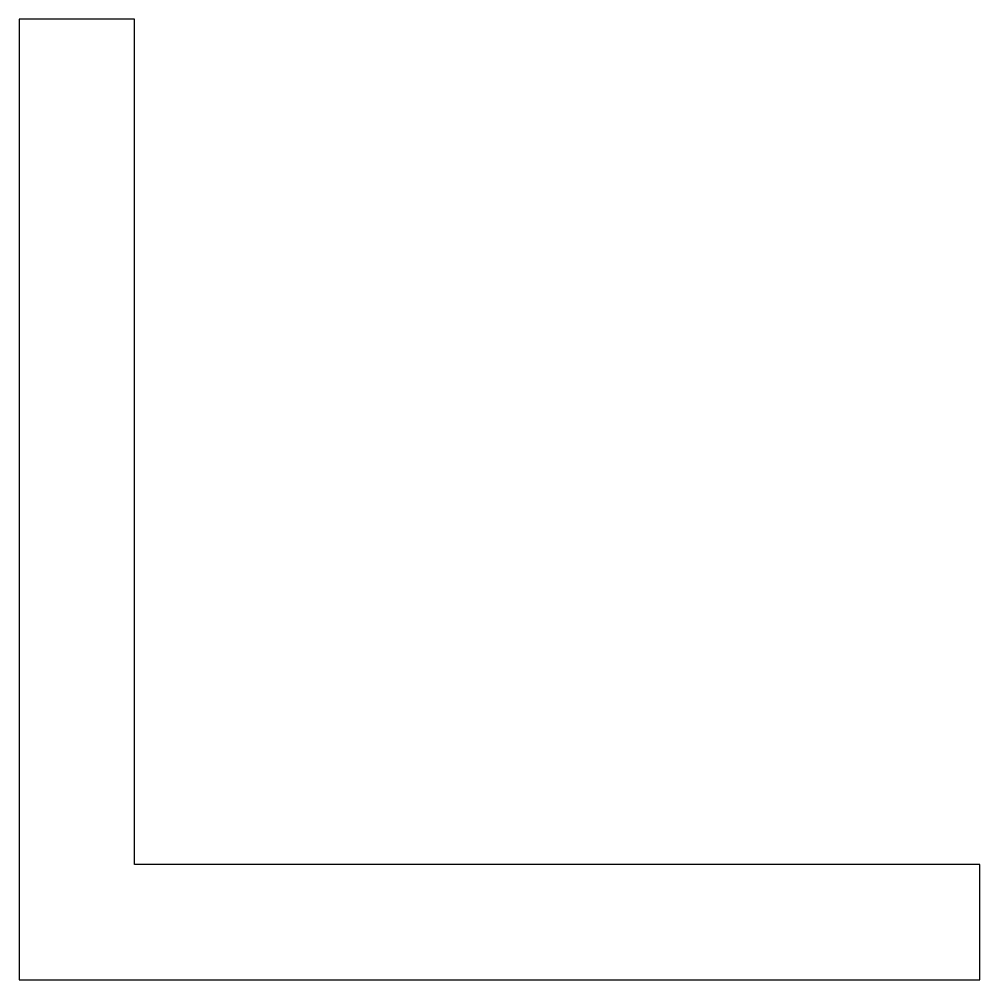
# Model space of a CAD drawing. Header units: millimetres. Extents: x 0 to 25, y 0 to 25.
import ezdxf

# ---------------------------------------------------------------- set-up
doc = ezdxf.new("R2010")
doc.units = ezdxf.units.MM

msp = doc.modelspace()

# ---------------------------------------------------------------- linework, layer by layer
for p, q in [((3, 25), (0, 25)), ((0, 25), (0, 0)), ((3, 3), (3, 25)), ((25, 3), (3, 3)), ((25, 0), (25, 3)), ((0, 0), (25, 0))]:
    msp.add_line(p, q)

doc.saveas('drawing.dxf')
